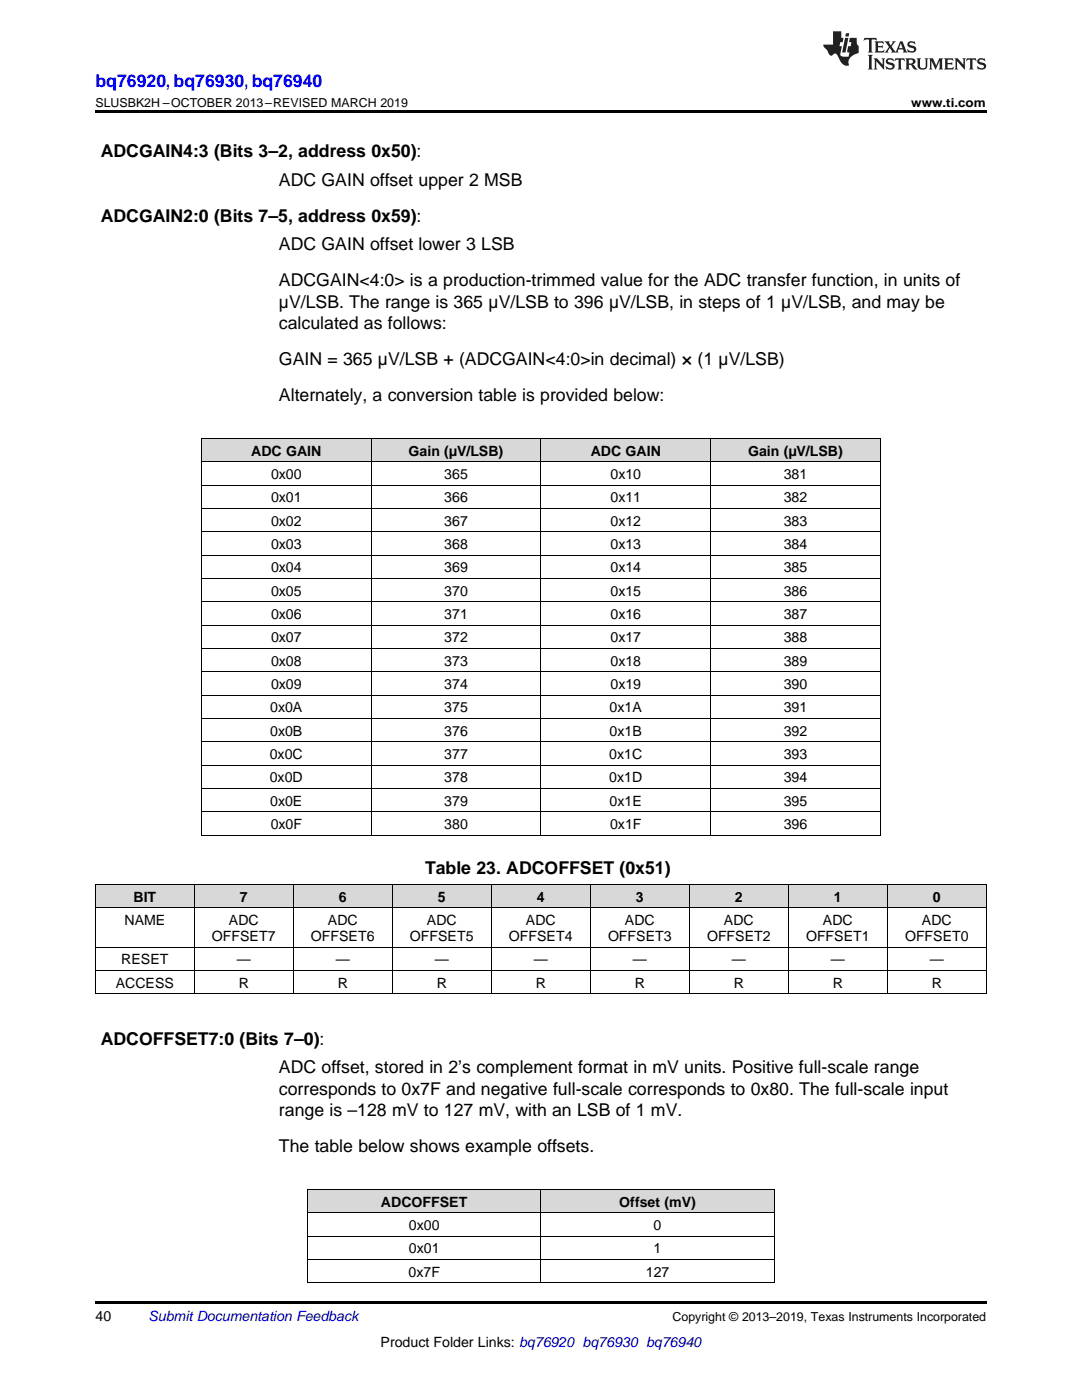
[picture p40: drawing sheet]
<svg xmlns="http://www.w3.org/2000/svg" width="216mm" height="279mm" viewBox="0 0 216 279" stroke-linecap="round" stroke-linejoin="round" font-family="sans-serif">
<defs><g id="words">
<text font-size="3.5" fill="#00f" x="19" y="17.3">bq76920, bq76930, bq76940</text>
<g font-size="3.5">
<text x="20.1" y="31.3">ADCGAIN4:3 (Bits 3–2, address 0x50):</text>
<text x="55.7" y="37">ADC GAIN offset upper 2 MSB</text>
<text x="20.1" y="44.2">ADCGAIN2:0 (Bits 7–5, address 0x59):</text>
<text x="55.7" y="50">ADC GAIN offset lower 3 LSB</text>
<text x="55.7" y="57.2">ADCGAIN&lt;4:0&gt; is a production-trimmed value for the ADC transfer function, in units of</text>
<text x="55.7" y="61.4">µV/LSB. The range is 365 µV/LSB to 396 µV/LSB, in steps of 1 µV/LSB, and may be</text>
<text x="55.7" y="65.6">calculated as follows:</text>
<text x="55.7" y="72.8">GAIN = 365 µV/LSB + (ADCGAIN&lt;4:0&gt;in decimal) × (1 µV/LSB)</text>
<text x="55.7" y="80">Alternately, a conversion table is provided below:</text>
<text x="84.8" y="174.4">Table 23. ADCOFFSET (0x51)</text>
<text x="20.1" y="208.5">ADCOFFSET7:0 (Bits 7–0):</text>
<text x="55.7" y="214.2">ADC offset, stored in 2’s complement format in mV units. Positive full-scale range</text>
<text x="55.7" y="218.4">corresponds to 0x7F and negative full-scale corresponds to 0x80. The full-scale input</text>
<text x="55.7" y="222.7">range is –128 mV to 127 mV, with an LSB of 1 mV.</text>
<text x="55.7" y="229.9">The table below shows example offsets.</text>
</g>
<g font-size="2.8">
<text x="50.1" y="90.9">ADC GAIN</text>
<text x="54.1" y="95.6">0x00</text>
<text x="81.5" y="90.9">Gain (µV/LSB)</text>
<text x="88.7" y="95.6">365</text>
<text x="117.9" y="90.9">ADC GAIN</text>
<text x="121.8" y="95.6">0x10</text>
<text x="149.3" y="90.9">Gain (µV/LSB)</text>
<text x="156.4" y="95.6">381</text>
<text x="54.1" y="100.3">0x01</text>
<text x="88.7" y="100.3">366</text>
<text x="121.8" y="100.3">0x11</text>
<text x="156.4" y="100.3">382</text>
<text x="54.1" y="104.9">0x02</text>
<text x="88.7" y="104.9">367</text>
<text x="121.8" y="104.9">0x12</text>
<text x="156.4" y="104.9">383</text>
<text x="54.1" y="109.6">0x03</text>
<text x="88.7" y="109.6">368</text>
<text x="121.8" y="109.6">0x13</text>
<text x="156.4" y="109.6">384</text>
<text x="54.1" y="114.2">0x04</text>
<text x="54.1" y="118.9">0x05</text>
<text x="88.7" y="114.2">369</text>
<text x="88.7" y="118.9">370</text>
<text x="121.8" y="114.2">0x14</text>
<text x="121.8" y="118.9">0x15</text>
<text x="156.4" y="114.2">385</text>
<text x="156.4" y="118.9">386</text>
<text x="54.1" y="123.5">0x06</text>
<text x="88.7" y="123.5">371</text>
<text x="121.8" y="123.5">0x16</text>
<text x="156.4" y="123.5">387</text>
<text x="54.1" y="128.2">0x07</text>
<text x="88.7" y="128.2">372</text>
<text x="121.8" y="128.2">0x17</text>
<text x="156.4" y="128.2">388</text>
<text x="54.1" y="132.9">0x08</text>
<text x="54.1" y="137.5">0x09</text>
<text x="88.7" y="132.9">373</text>
<text x="88.7" y="137.5">374</text>
<text x="121.8" y="132.9">0x18</text>
<text x="121.8" y="137.5">0x19</text>
<text x="156.4" y="132.9">389</text>
<text x="156.4" y="137.5">390</text>
<text x="53.9" y="142.2">0x0A</text>
<text x="88.7" y="142.2">375</text>
<text x="121.6" y="142.2">0x1A</text>
<text x="156.4" y="142.2">391</text>
<text x="53.9" y="146.8">0x0B</text>
<text x="88.7" y="146.8">376</text>
<text x="121.6" y="146.8">0x1B</text>
<text x="156.4" y="146.8">392</text>
<text x="53.8" y="151.5">0x0C</text>
<text x="88.7" y="151.5">377</text>
<text x="121.6" y="151.5">0x1C</text>
<text x="156.4" y="151.5">393</text>
<text x="53.8" y="156.1">0x0D</text>
<text x="53.9" y="160.8">0x0E</text>
<text x="88.7" y="156.1">378</text>
<text x="88.7" y="160.8">379</text>
<text x="121.6" y="156.1">0x1D</text>
<text x="121.6" y="160.8">0x1E</text>
<text x="156.4" y="156.1">394</text>
<text x="156.4" y="160.8">395</text>
<text x="54" y="165.5">0x0F</text>
<text x="88.7" y="165.5">380</text>
<text x="121.7" y="165.5">0x1F</text>
<text x="156.4" y="165.5">396</text>
<text x="26.6" y="180">BIT</text>
<text x="47.9" y="180">7</text>
<text x="67.6" y="180">6</text>
<text x="87.4" y="180">5</text>
<text x="107.1" y="180">4</text>
<text x="126.9" y="180">3</text>
<text x="146.6" y="180">2</text>
<text x="166.4" y="180">1</text>
<text x="186.2" y="180">0</text>
<text x="24.8" y="184.6">NAME</text>
<text x="45.7" y="184.6">ADC</text>
<text x="65.4" y="184.6">ADC</text>
<text x="85.2" y="184.6">ADC</text>
<text x="105" y="184.6">ADC</text>
<text x="124.7" y="184.6">ADC</text>
<text x="144.5" y="184.6">ADC</text>
<text x="164.2" y="184.6">ADC</text>
<text x="184" y="184.6">ADC</text>
<text x="42.3" y="187.8">OFFSET7</text>
<text x="62.1" y="187.8">OFFSET6</text>
<text x="81.8" y="187.8">OFFSET5</text>
<text x="101.6" y="187.8">OFFSET4</text>
<text x="121.3" y="187.8">OFFSET3</text>
<text x="141.1" y="187.8">OFFSET2</text>
<text x="160.8" y="187.8">OFFSET1</text>
<text x="180.6" y="187.8">OFFSET0</text>
<text x="23.1" y="197.1">ACCESS</text>
<text x="24.2" y="192.4">RESET</text>
<text x="47.3" y="192.4">—</text>
<text x="47.7" y="197.1">R</text>
<text x="67" y="192.4">—</text>
<text x="67.4" y="197.1">R</text>
<text x="86.8" y="192.4">—</text>
<text x="87.2" y="197.1">R</text>
<text x="106.5" y="192.4">—</text>
<text x="106.9" y="197.1">R</text>
<text x="126.3" y="192.4">—</text>
<text x="126.7" y="197.1">R</text>
<text x="146" y="192.4">—</text>
<text x="146.4" y="197.1">R</text>
<text x="165.8" y="192.4">—</text>
<text x="166.2" y="197.1">R</text>
<text x="185.6" y="192.4">—</text>
<text x="185.9" y="197.1">R</text>
<text x="76" y="240.8">ADCOFFSET</text>
<text x="81.6" y="245.5">0x00</text>
<text x="123.6" y="240.8">Offset (mV)</text>
<text x="130.4" y="245.5">0</text>
<text x="81.6" y="250.1">0x01</text>
<text x="130.4" y="250.1">1</text>
<text x="81.5" y="254.8">0x7F</text>
<text x="128.9" y="254.8">127</text>
<text x="19" y="263.6">40</text>
<text x="76" y="268.9">Product Folder Links: bq76920 bq76930 bq76940</text>
</g>
<text font-size="2.8" fill="#0000c8" x="29.6" y="263.6">Submit Documentation Feedback</text>
<g font-size="2.5">
<text x="19" y="21.4">SLUSBK2H –OCTOBER 2013–REVISED MARCH 2019</text>
<text x="181.8" y="21.4">www.ti.com</text>
<text x="134.2" y="263.6">Copyright © 2013–2019, Texas Instruments Incorporated</text>
</g>
</g></defs>
<g fill="#d8d8d8">
<path d="M61.4 237.4h46.5v4.7h-46.5z"/>
<path d="M107.9 237.4h46.6v4.7h-46.6z"/>
<path d="M19 176.6h19.8v4.6h-19.8z"/>
<path d="M38.8 176.6h19.8v4.6h-19.8z"/>
<path d="M58.6 176.6h19.7v4.6h-19.7z"/>
<path d="M78.3 176.6h19.8v4.6h-19.8z"/>
<path d="M98.1 176.6h19.7v4.6h-19.7z"/>
<path d="M117.8 176.6h19.8v4.6h-19.8z"/>
<path d="M137.6 176.6h19.7v4.6h-19.7z"/>
<path d="M157.3 176.6h19.8v4.6h-19.8z"/>
<path d="M177.1 176.6h19.7v4.6h-19.7z"/>
<path d="M40.2 87.6h33.9v4.6h-33.9z"/>
<path d="M74.1 87.6h33.8v4.6h-33.8z"/>
<path d="M107.9 87.6h33.9v4.6h-33.9z"/>
<path d="M141.8 87.6h33.9v4.6h-33.9z"/>
</g>
<g fill="#000">
<path d="M19 22h177.8v.5h-177.8zM40.2 166.7h.1zM107.8 166.7h.1zM141.7 166.7h.1zM175.6 166.7h.1zM19 198.3l.2 .1zM58.5 198.3l.1 .1zM78.2 198.3l.1 .1zM98 198.3l.1 .1zM117.7 198.3l.1 .1zM137.5 198.3l.1 .1zM157.2 198.3l.1 .1z"/>
<path d="M177 198.3l.1 .1zM196.7 198.3l.1 .1zM19 259.7h177.8v.5h-177.8z"/>
</g>
<g fill="none" stroke="#000" stroke-width=".2">
<path d="M40.2 96.8h135.5M40.2 92.2h135.5M40.2 87.5h135.5M40.3 87.5v79.2M74 87.5v79.2M107.9 87.5v79.2M141.8 87.5v79.2M175.6 87.5v79.2M40.2 115.4h135.5M40.2 110.8h135.5M40.2 106.1h135.5M40.2 101.5h135.5"/>
<path d="M40.2 138.7h135.5M40.2 134.1h135.5M40.2 129.4h135.5M40.2 124.8h135.5M40.2 120.1h135.5M40.2 157.4h135.5M40.2 152.7h135.5M40.2 148h135.5M40.2 143.4h135.5M19 176.5h177.8M19.1 176.5v21.9M38.8 176.5v21.9"/>
<path d="M40.2 166.7h135.5M40.2 162h135.5M58.5 176.5v21.9M78.3 176.5v21.9M98 176.5v21.9M117.8 176.5v21.9M137.5 176.5v21.9M157.3 176.5v21.9M177 176.5v21.9M196.8 176.5v21.9M19 198.3h177.8M19 193.7h177.8"/>
<path d="M19 189h177.8M19 181.2h177.8M61.4 237.4h93.1M61.4 237.4v18.6M107.9 237.4v18.6M154.5 237.4v18.6M61.4 256h93.1M61.4 251.3h93.1M61.4 246.7h93.1M61.4 242h93.1"/>
</g>
<g fill="#231f20">
<path d="M172.5 7.6l-.1 .5 .4-.2h.6v.1v2.1l-.2 .4h.9l-.2-.4v-2.1l.1-.1h.5l.5 .2-.2-.5zM174.5 8.3l.2 .3v1.5l-.2 .4h1.8l.2-.6a1.04 1.04 0 0 1-1.3 .2v-.7h.6l.3 .2v-.6l-.3 .2h-.6v-.6l.8-.1 .4 .3-.2-.5zM176.5 8.3l.9 1.1-.9 1.1h.8l-.2-.2 .4-.7 .5 .7-.2 .2h1.5l-.2-.2 .2-.4h.9l.1 .4-.2 .2h1l-.3-.3-.7-1.9h-.5l-.9 2-.8-1 .9-1h-.8l.1 .3-.4 .5-.3-.6 .1-.2zM179.7 8.6l.4 1h-.7zM181.3 8.4a.63 .63 0 0 0-.2 .7 .63 .63 0 0 0 .6 .4l.6 .2 .1 .2a.75 .75 0 0 1-.7 .4 .75 .75 0 0 1-.6-.5l.1 .7 .1-.1a1.11 1.11 0 0 0 1.5-.6 1.13 1.13 0 0 0-1.2-.8l-.1-.4a1.04 1.04 0 0 1 1.2 .2l-.2-.5-.2 .1-.4-.2zM173.2 10.9l.2 .4v2.2l-.2 .4h1l-.3-.4v-2.2l.3-.4zM174.3 11.6l.3 .4v1.5l-.3 .4h.8l-.2-.4v-1.3l1.5 1.7v-1.9l.2-.4h-.7l.2 .4v.9l-1.1-1.3zM177 11.8a.62 .62 0 0 0-.2 .7 .62 .62 0 0 0 .6 .4l.6 .1 .1 .3a.76 .76 0 0 1-.7 .3 .76 .76 0 0 1-.7-.4l.2 .7 .1-.1a1.11 1.11 0 0 0 1.5-.6 1.13 1.13 0 0 0-1.2-.8l-.1-.4a1.04 1.04 0 0 1 1.2 .2l-.2-.6-.2 .1-.5-.1zM178.7 11.6l-.2 .6a.61 .61 0 0 1 .8-.3v1.6l-.2 .4h.9l-.2-.4v-1.6a.63 .63 0 0 1 .7 .3l-.1-.6zM180.6 11.6l.3 .4v1.5l-.3 .4h1l-.2-.2-.1-.8 .6 .2a.76 .76 0 0 0 1.2 .7l-1-1a.58 .58 0 0 0 .6-.5 .58 .58 0 0 0-.5-.6zM181.4 11.9h.1a.45 .45 0 0 1 .5 .1 .45 .45 0 0 1 .1 .5l-.8 .2zM182.9 11.6l.2 .2a2.17 2.17 0 0 0 .3 1.9 .99 .99 0 0 0 1.6-.6v-1.1l.2-.4h-.7l.2 .2a1.92 1.92 0 0 1-.2 1.8 .6 .6 0 0 1-.9-.5v-1.1l.2-.4zM185.4 11.6l.2 .4v1.5l-.2 .4h.7l-.2-.4v-1.4l.8 1.8 .8-1.8v1.4l-.2 .4h.9l-.2-.4v-1.5l.2-.4h-.8l-.6 1.5-.6-1.5zM188.4 11.6l.2 .4v1.5l-.2 .4h1.8l.1-.6a1.04 1.04 0 0 1-1.2 .1v-.6h.5l.4 .2v-.6l-.4 .2h-.5v-.7h.8l.3 .3-.1-.6zM190.5 11.6l.2 .4v1.5l-.2 .4h.7l-.2-.4v-1.3l1.5 1.7v-1.9l.2-.4h-.7l.2 .4v.9l-1.1-1.3zM192.9 11.6l-.1 .6a.61 .61 0 0 1 .7-.3l.1 1.6-.3 .4h1l-.3-.4 .1-1.6a.63 .63 0 0 1 .7 .3l-.1-.6zM195.2 11.8a.62 .62 0 0 0-.2 .7 .62 .62 0 0 0 .6 .4l.6 .1 .1 .3a.76 .76 0 0 1-.7 .3 .76 .76 0 0 1-.6-.4l.1 .7 .1-.1a1.11 1.11 0 0 0 1.6-.6 1.13 1.13 0 0 0-1.3-.8l-.1-.4a1.04 1.04 0 0 1 1.2 .2l-.1-.6-.2 .1-.5-.1z"/>
<path d="M166.2 6.3v2.6h-1.9v.4l.8 .9a.91 .91 0 0 0 1 .8 .56 .56 0 0 1 .5-.3 .56 .56 0 0 1 .5 .3l.4 .8a1.53 1.53 0 0 0 1.9 1.2 1.54 1.54 0 0 1 1-2.1l.9-.3v-1.4a1.52 1.52 0 0 1-.4-1.6h-1.3l-.2 .8h.5l-.2 .8h-.5l-.1 1v.2l.4 .1-.2 .8a1.93 1.93 0 0 1-1.6-.3l.3-1.8h-.5l.2-.8h.4l.2-.8h-.4v-1.3zM168.6 7.6l-.6 2.9h.7l.6-2.9zM168.8 6.6l-.1 .7h.6l.2-.7z"/>
</g>
<use href="#words"/>
</svg>
